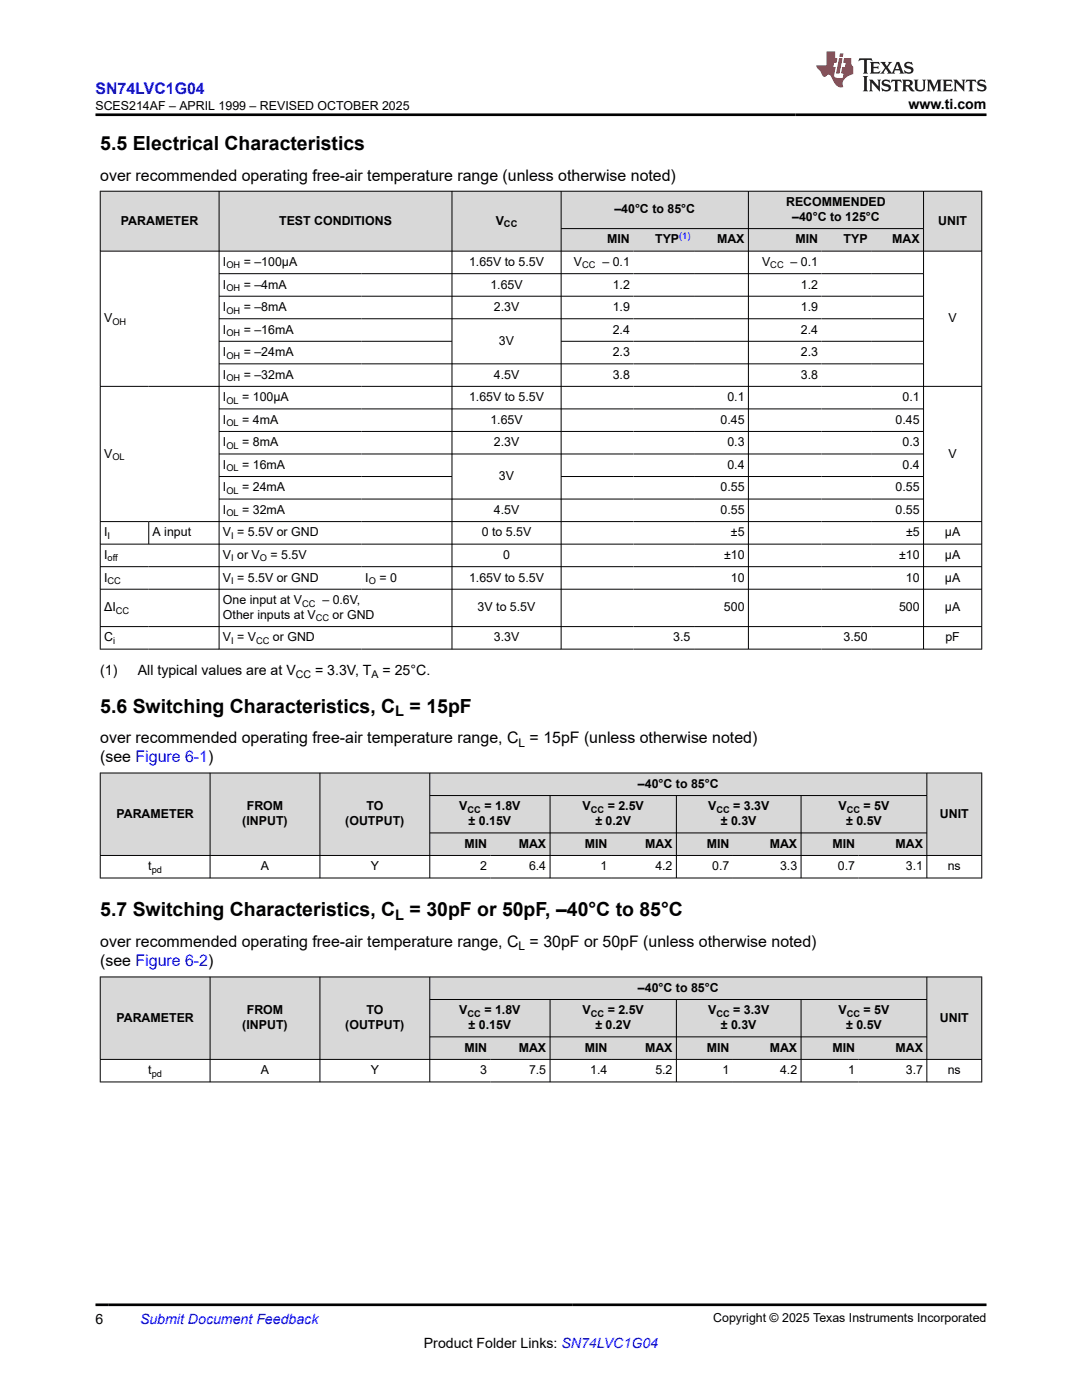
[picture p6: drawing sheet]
<svg xmlns="http://www.w3.org/2000/svg" width="216mm" height="279mm" viewBox="0 0 216 279" stroke-linecap="round" stroke-linejoin="round" font-family="sans-serif">
<defs><g id="words">
<g font-size="3.9">
<text x="20" y="29.9">5.5 Electrical Characteristics</text>
<text x="20" y="142.2">5.6 Switching Characteristics, C</text>
<text x="81.7" y="142.2">= 15pF</text>
<text x="20" y="182.9">5.7 Switching Characteristics, C</text>
<text x="81.7" y="182.9">= 30pF or 50pF, –40°C to 85°C</text>
</g>
<text font-size="3.2" fill="#00f" x="19.1" y="18.7">SN74LVC1G04</text>
<g font-size="3.2">
<text x="20" y="36.1">over recommended operating free-air temperature range (unless otherwise noted)</text>
<text x="20" y="148.3">over recommended operating free-air temperature range, C = 15pF (unless otherwise noted)</text>
<text x="20" y="152.2">(see Figure 6-1)</text>
<text x="20" y="189.1">over recommended operating free-air temperature range, C = 30pF or 50pF (unless otherwise noted)</text>
<text x="20" y="192.9">(see Figure 6-2)</text>
</g>
<g font-size="2.9">
<text x="78.9" y="143">L</text>
<text x="78.9" y="183.7">L</text>
</g>
<g font-size="2.8">
<text x="181.3" y="21.8">www.ti.com</text>
<text x="20" y="134.7">(1)</text>
<text x="27.5" y="134.7">All typical values are at V</text>
<text x="62.9" y="134.7">= 3.3V, T</text>
<text x="76.3" y="134.7">= 25°C.</text>
<text x="19.1" y="264.2">6</text>
<text x="84.6" y="269">Product Folder Links: SN74LVC1G04</text>
</g>
<text font-size="2.8" fill="#00f" x="27.9" y="264.2">Submit Document Feedback</text>
<g font-size="2.5">
<text x="19" y="21.9">SCES214AF – APRIL 1999 – REVISED OCTOBER 2025</text>
<text x="156.9" y="41.1">RECOMMENDED</text>
<text x="24.1" y="44.9">PARAMETER</text>
<text x="55.7" y="44.9">TEST CONDITIONS</text>
<text x="98.9" y="44.9">V</text>
<text x="122.6" y="42.6">–40°C to 85°C</text>
<text x="158.1" y="44.1">–40°C to 125°C</text>
<text x="187.2" y="44.9">UNIT</text>
<text x="44.5" y="53.1">I</text>
<text x="48.6" y="53.1">= –100μA</text>
<text x="93.6" y="53.1">1.65V to 5.5V</text>
<text x="114.5" y="53.1">V</text>
<text x="120.2" y="53.1">– 0.1</text>
<text x="121.2" y="48.6">MIN</text>
<text x="130.7" y="48.6">TYP</text>
<text x="143.1" y="48.6">MAX</text>
<text x="152.1" y="53.1">V</text>
<text x="157.8" y="53.1">– 0.1</text>
<text x="158.7" y="48.6">MIN</text>
<text x="168.3" y="48.6">TYP</text>
<text x="178" y="48.6">MAX</text>
<text x="44.5" y="57.6">I</text>
<text x="48.6" y="57.6">= –4mA</text>
<text x="97.9" y="57.6">1.65V</text>
<text x="122.3" y="57.6">1.2</text>
<text x="159.8" y="57.6">1.2</text>
<text x="20.8" y="64.3">V</text>
<text x="44.5" y="62.1">I</text>
<text x="48.6" y="62.1">= –8mA</text>
<text x="98.5" y="62.1">2.3V</text>
<text x="122.3" y="62.1">1.9</text>
<text x="159.8" y="62.1">1.9</text>
<text x="189.3" y="64.3">V</text>
<text x="44.5" y="66.6">I</text>
<text x="44.5" y="71.1">I</text>
<text x="48.6" y="66.6">= –16mA</text>
<text x="48.6" y="71.1">= –24mA</text>
<text x="99.6" y="68.8">3V</text>
<text x="122.3" y="66.6">2.4</text>
<text x="122.3" y="71.1">2.3</text>
<text x="159.8" y="66.6">2.4</text>
<text x="159.8" y="71.1">2.3</text>
<text x="44.5" y="75.6">I</text>
<text x="48.6" y="75.6">= –32mA</text>
<text x="98.5" y="75.6">4.5V</text>
<text x="122.3" y="75.6">3.8</text>
<text x="159.8" y="75.6">3.8</text>
<text x="44.5" y="80.1">I</text>
<text x="48.3" y="80.1">= 100μA</text>
<text x="93.6" y="80.1">1.65V to 5.5V</text>
<text x="145.1" y="80.1">0.1</text>
<text x="180.1" y="80.1">0.1</text>
<text x="44.5" y="84.6">I</text>
<text x="44.5" y="89.1">I</text>
<text x="48.3" y="84.6">= 4mA</text>
<text x="48.3" y="89.1">= 8mA</text>
<text x="97.9" y="84.6">1.65V</text>
<text x="98.5" y="89.1">2.3V</text>
<text x="143.8" y="84.6">0.45</text>
<text x="145.1" y="89.1">0.3</text>
<text x="178.7" y="84.6">0.45</text>
<text x="180.1" y="89.1">0.3</text>
<text x="20.8" y="91.3">V</text>
<text x="44.5" y="93.6">I</text>
<text x="48.3" y="93.6">= 16mA</text>
<text x="99.6" y="95.8">3V</text>
<text x="145.1" y="93.6">0.4</text>
<text x="180.1" y="93.6">0.4</text>
<text x="189.3" y="91.3">V</text>
<text x="44.5" y="98.1">I</text>
<text x="48.3" y="98.1">= 24mA</text>
<text x="143.8" y="98.1">0.55</text>
<text x="178.7" y="98.1">0.55</text>
<text x="20.8" y="107.1">I</text>
<text x="30.4" y="107.1">A input</text>
<text x="44.5" y="102.6">I</text>
<text x="44.5" y="107.1">V = 5.5V or GND</text>
<text x="48.3" y="102.6">= 32mA</text>
<text x="96.1" y="107.1">0 to 5.5V</text>
<text x="98.5" y="102.6">4.5V</text>
<text x="143.8" y="102.6">0.55</text>
<text x="145.8" y="107.1">±5</text>
<text x="178.7" y="102.6">0.55</text>
<text x="180.8" y="107.1">±5</text>
<text x="188.6" y="107.1">μA</text>
<text x="20.8" y="111.6">I</text>
<text x="44.5" y="111.6">V or V</text>
<text x="54" y="111.6">= 5.5V</text>
<text x="100.4" y="111.6">0</text>
<text x="144.5" y="111.6">±10</text>
<text x="179.4" y="111.6">±10</text>
<text x="188.6" y="111.6">μA</text>
<text x="20.8" y="116.1">I</text>
<text x="44.5" y="116.1">V = 5.5V or GND</text>
<text x="72.9" y="116.1">I</text>
<text x="75.7" y="116.1">= 0</text>
<text x="93.6" y="116.1">1.65V to 5.5V</text>
<text x="145.8" y="116.1">10</text>
<text x="180.8" y="116.1">10</text>
<text x="188.6" y="116.1">μA</text>
<text x="20.8" y="122">ΔI</text>
<text x="44.5" y="120.6">One input at V</text>
<text x="44.5" y="123.5">Other inputs at V</text>
<text x="64.3" y="120.6">– 0.6V,</text>
<text x="66.4" y="123.5">or GND</text>
<text x="95.3" y="122">3V to 5.5V</text>
<text x="144.4" y="122">500</text>
<text x="179.4" y="122">500</text>
<text x="188.6" y="122">μA</text>
<text x="20.8" y="128">C</text>
<text x="44.5" y="128">V = V</text>
<text x="54.5" y="128">or GND</text>
<text x="98.5" y="128">3.3V</text>
<text x="134.4" y="128">3.5</text>
<text x="168.3" y="128">3.50</text>
<text x="188.7" y="128">pF</text>
<text x="49.2" y="161.7">FROM</text>
<text x="73.1" y="161.7">TO</text>
<text x="91.6" y="161.7">V</text>
<text x="96.7" y="161.7">= 1.8V</text>
<text x="116.3" y="161.7">V</text>
<text x="121.3" y="161.7">= 2.5V</text>
<text x="127.3" y="157.2">–40°C to 85°C</text>
<text x="141.3" y="161.7">V</text>
<text x="146.3" y="161.7">= 3.3V</text>
<text x="167.3" y="161.7">V</text>
<text x="172.3" y="161.7">= 5V</text>
<text x="23.2" y="163.2">PARAMETER</text>
<text x="48.4" y="164.7">(INPUT)</text>
<text x="68.9" y="164.7">(OUTPUT)</text>
<text x="93.5" y="164.7">± 0.15V</text>
<text x="118.8" y="164.7">± 0.2V</text>
<text x="143.8" y="164.7">± 0.3V</text>
<text x="168.8" y="164.7">± 0.5V</text>
<text x="187.5" y="163.2">UNIT</text>
<text x="29.6" y="173.7">t</text>
<text x="52.1" y="173.7">A</text>
<text x="74" y="173.7">Y</text>
<text x="92.7" y="169.2">MIN</text>
<text x="95.8" y="173.7">2</text>
<text x="103.5" y="169.2">MAX</text>
<text x="105.6" y="173.7">6.4</text>
<text x="116.7" y="169.2">MIN</text>
<text x="119.8" y="173.7">1</text>
<text x="128.7" y="169.2">MAX</text>
<text x="130.8" y="173.7">4.2</text>
<text x="141" y="169.2">MIN</text>
<text x="142.1" y="173.7">0.7</text>
<text x="153.6" y="169.2">MAX</text>
<text x="155.6" y="173.7">3.3</text>
<text x="166.1" y="169.2">MIN</text>
<text x="167.2" y="173.7">0.7</text>
<text x="178.7" y="169.2">MAX</text>
<text x="180.7" y="173.7">3.1</text>
<text x="189.1" y="173.7">ns</text>
<text x="127.3" y="197.9">–40°C to 85°C</text>
<text x="23.2" y="203.9">PARAMETER</text>
<text x="49.2" y="202.4">FROM</text>
<text x="73.1" y="202.4">TO</text>
<text x="91.6" y="202.4">V</text>
<text x="96.7" y="202.4">= 1.8V</text>
<text x="116.3" y="202.4">V</text>
<text x="121.3" y="202.4">= 2.5V</text>
<text x="141.3" y="202.4">V</text>
<text x="146.3" y="202.4">= 3.3V</text>
<text x="167.3" y="202.4">V</text>
<text x="172.3" y="202.4">= 5V</text>
<text x="187.5" y="203.9">UNIT</text>
<text x="48.4" y="205.4">(INPUT)</text>
<text x="68.9" y="205.4">(OUTPUT)</text>
<text x="92.7" y="209.9">MIN</text>
<text x="93.5" y="205.4">± 0.15V</text>
<text x="103.5" y="209.9">MAX</text>
<text x="116.7" y="209.9">MIN</text>
<text x="118.8" y="205.4">± 0.2V</text>
<text x="128.7" y="209.9">MAX</text>
<text x="141" y="209.9">MIN</text>
<text x="143.8" y="205.4">± 0.3V</text>
<text x="153.6" y="209.9">MAX</text>
<text x="166.1" y="209.9">MIN</text>
<text x="168.8" y="205.4">± 0.5V</text>
<text x="178.7" y="209.9">MAX</text>
<text x="29.6" y="214.4">t</text>
<text x="52.1" y="214.4">A</text>
<text x="74" y="214.4">Y</text>
<text x="95.8" y="214.4">3</text>
<text x="105.6" y="214.4">7.5</text>
<text x="117.8" y="214.4">1.4</text>
<text x="130.8" y="214.4">5.2</text>
<text x="144.2" y="214.4">1</text>
<text x="155.6" y="214.4">4.2</text>
<text x="169.3" y="214.4">1</text>
<text x="180.7" y="214.4">3.7</text>
<text x="189.1" y="214.4">ns</text>
<text x="142.3" y="263.9">Copyright © 2025 Texas Instruments Incorporated</text>
</g>
<g font-size="2.4">
<text x="103.5" y="149">L</text>
<text x="103.5" y="189.7">L</text>
</g>
<g font-size="2.1">
<text x="59" y="135.3">CC</text>
<text x="74.1" y="135.3">A</text>
</g>
<g font-size="1.9">
<text x="100.6" y="45.3">CC</text>
<text x="45.2" y="53.6">OH</text>
<text x="116.1" y="53.6">CC</text>
<text x="153.7" y="53.6">CC</text>
<text x="45.2" y="58.1">OH</text>
<text x="22.4" y="64.8">OH</text>
<text x="45.2" y="62.6">OH</text>
<text x="45.2" y="67.1">OH</text>
<text x="45.2" y="71.6">OH</text>
<text x="45.2" y="76.1">OH</text>
<text x="45.2" y="80.6">OL</text>
<text x="45.2" y="85.1">OL</text>
<text x="45.2" y="89.6">OL</text>
<text x="22.4" y="91.8">OL</text>
<text x="45.2" y="94.1">OL</text>
<text x="45.2" y="98.6">OL</text>
<text x="21.5" y="107.6">I</text>
<text x="45.2" y="103.1">OL</text>
<text x="46.1" y="107.6">I</text>
<text x="21.5" y="112">off</text>
<text x="46.1" y="112">I</text>
<text x="51.9" y="112">O</text>
<text x="21.5" y="116.5">CC</text>
<text x="46.1" y="116.5">I</text>
<text x="73.6" y="116.5">O</text>
<text x="23.1" y="122.5">CC</text>
<text x="60.3" y="121">CC</text>
<text x="63" y="124">CC</text>
<text x="22.6" y="128.5">i</text>
<text x="46.1" y="128.5">I</text>
<text x="51.1" y="128.5">CC</text>
<text x="93.3" y="162.2">CC</text>
<text x="117.9" y="162.2">CC</text>
<text x="142.9" y="162.2">CC</text>
<text x="169" y="162.2">CC</text>
<text x="30.3" y="174.2">pd</text>
<text x="93.3" y="202.9">CC</text>
<text x="117.9" y="202.9">CC</text>
<text x="142.9" y="202.9">CC</text>
<text x="169" y="202.9">CC</text>
<text x="30.3" y="214.9">pd</text>
</g>
<text font-size="1.9" fill="#00f" x="135.5" y="47.8">(1)</text>
</g></defs>
<g fill="#d8d8d8">
<path d="M20 38.2h175.9v7.4h-175.9z" fill-rule="evenodd"/>
<path d="M20.1 38.2h23.6v11.9h-23.6z" fill-rule="evenodd"/>
<path d="M43.8 38.2h46.3v11.9h-46.3z" fill-rule="evenodd"/>
<path d="M90.2 38.2h21.7v11.9h-21.7z" fill-rule="evenodd"/>
<path d="M112 38.2h37.3v7.4h-37.3z" fill-rule="evenodd"/>
<path d="M149.4 38.2h34.8v7.4h-34.8z" fill-rule="evenodd"/>
<path d="M184.3 38.2h11.5v11.9h-11.5z" fill-rule="evenodd"/>
<path d="M112 45.7h14.4v4.4h-14.4z" fill-rule="evenodd"/>
<path d="M126.4 45.7h12.1v4.4h-12.1z" fill-rule="evenodd"/>
<path d="M138.5 45.7h10.8v4.4h-10.8z" fill-rule="evenodd"/>
<path d="M149.4 45.7h14.6v4.4h-14.6z" fill-rule="evenodd"/>
<path d="M164 45.7h9.8v4.4h-9.8z" fill-rule="evenodd"/>
<path d="M173.8 45.7h10.4v4.4h-10.4z" fill-rule="evenodd"/>
</g>
<g fill="none" stroke="#000" stroke-width=".2">
<path d="M19.9 38.2h176.1M20 38.1v91.5M43.7 38.1v91.5M90.2 38.1v91.5M112 38.1v91.5M149.3 38.1v91.5M184.3 38.1v91.5M195.9 38.1v91.5M19.9 50.1h176.1M43.7 54.6h140.6M43.7 59.1h140.6M112 45.6h72.3"/>
<path d="M19.9 77.1h176.1M43.7 63.6h140.6M43.7 68.1h46.5M43.7 72.6h140.6M112 68.1h72.3M43.7 81.6h140.6M43.7 86.1h140.6M43.7 90.6h140.6M43.7 95.1h46.5M43.7 99.6h140.6M112 95.1h72.3M19.9 104.1h176.1"/>
<path d="M19.9 108.6h176.1M19.9 113.1h176.1M19.9 117.6h176.1M29.7 104.1v4.6M19.9 125.1h176.1M19.9 129.5h176.1"/>
</g>
<g fill="#d8d8d8">
<path d="M20 154.3h175.9v4.5h-175.9z" fill-rule="evenodd"/>
<path d="M20.1 154.3h21.8v16.4h-21.8z" fill-rule="evenodd"/>
<path d="M42 154.3h21.8v16.4h-21.8z" fill-rule="evenodd"/>
<path d="M63.9 154.3h21.8v16.4h-21.8z" fill-rule="evenodd"/>
<path d="M85.8 154.3h99.1v4.4h-99.1z" fill-rule="evenodd"/>
<path d="M185 154.3h10.8v16.4h-10.8z" fill-rule="evenodd"/>
<path d="M85.8 158.8h23.9v7.4h-23.9z" fill-rule="evenodd"/>
<path d="M109.8 158.8h25.1v7.4h-25.1z" fill-rule="evenodd"/>
<path d="M135 158.8h24.8v7.4h-24.8z" fill-rule="evenodd"/>
<path d="M159.9 158.8h25v7.4h-25z" fill-rule="evenodd"/>
<path d="M85.8 166.3h12.1v4.4h-12.1z" fill-rule="evenodd"/>
<path d="M97.9 166.3h11.8v4.4h-11.8z" fill-rule="evenodd"/>
<path d="M109.8 166.3h12.1v4.4h-12.1z" fill-rule="evenodd"/>
<path d="M121.9 166.3h13v4.4h-13z" fill-rule="evenodd"/>
<path d="M135 166.3h11.3v4.4h-11.3z" fill-rule="evenodd"/>
<path d="M146.3 166.3h13.5v4.4h-13.5z" fill-rule="evenodd"/>
<path d="M159.9 166.3h11.5v4.4h-11.5z" fill-rule="evenodd"/>
<path d="M171.4 166.3h13.5v4.4h-13.5z" fill-rule="evenodd"/>
</g>
<g fill="none" stroke="#000" stroke-width=".2">
<path d="M19.9 154.3h176.1M20 154.2v21.1M41.9 154.2v21.1M63.8 154.2v21.1M85.8 154.2v21.1M85.8 158.8h99.2M109.8 158.8v16.5M135 158.8v16.5M159.8 158.8v16.5M184.9 154.2v21.1M195.9 154.2v21.1M19.9 170.7h176.1"/>
<path d="M19.9 175.2h176.1M85.8 166.2h99.2"/>
</g>
<g fill="#d8d8d8">
<path d="M20 195h175.9v4.5h-175.9z" fill-rule="evenodd"/>
<path d="M20.1 195h21.8v16.4h-21.8z" fill-rule="evenodd"/>
<path d="M42 195h21.8v16.4h-21.8z" fill-rule="evenodd"/>
<path d="M63.9 195h21.8v16.4h-21.8z" fill-rule="evenodd"/>
<path d="M85.8 195h99.1v4.4h-99.1z" fill-rule="evenodd"/>
<path d="M185 195h10.8v16.4h-10.8z" fill-rule="evenodd"/>
<path d="M85.8 199.5h23.9v7.4h-23.9z" fill-rule="evenodd"/>
<path d="M109.8 199.5h25.1v7.4h-25.1z" fill-rule="evenodd"/>
<path d="M135 199.5h24.8v7.4h-24.8z" fill-rule="evenodd"/>
<path d="M159.9 199.5h25v7.4h-25z" fill-rule="evenodd"/>
<path d="M85.8 207h12.1v4.4h-12.1z" fill-rule="evenodd"/>
<path d="M97.9 207h11.8v4.4h-11.8z" fill-rule="evenodd"/>
<path d="M109.8 207h12.1v4.4h-12.1z" fill-rule="evenodd"/>
<path d="M121.9 207h13v4.4h-13z" fill-rule="evenodd"/>
<path d="M135 207h11.3v4.4h-11.3z" fill-rule="evenodd"/>
<path d="M146.3 207h13.5v4.4h-13.5z" fill-rule="evenodd"/>
<path d="M159.9 207h11.5v4.4h-11.5z" fill-rule="evenodd"/>
<path d="M171.4 207h13.5v4.4h-13.5z" fill-rule="evenodd"/>
</g>
<g fill="none" stroke="#000" stroke-width=".2">
<path d="M19.9 195h176.1M20 194.9v21.1M41.9 194.9v21.1M63.8 194.9v21.1M85.8 194.9v21.1M85.8 199.5h99.2M109.8 199.5v16.5M135 199.5v16.5M159.8 199.5v16.5M184.9 194.9v21.1M195.9 194.9v21.1M19.9 211.4h176.1"/>
<path d="M19.9 215.9h176.1M85.8 206.9h99.2"/>
</g>
<path d="M171.5 11.6l-.2 .6 .5-.2h.6v.1v2.2l-.2 .4h1l-.2-.4v-2.2v-.1h.5l.6 .2-.2-.6zM173.6 12.4l.2 .3v1.6l-.2 .4h1.9l.1-.6a1.08 1.08 0 0 1-1.3 .2v-.7h.6l.4 .2v-.7l-.4 .2h-.6v-.5l.2-.2a1 1 0 0 1 1 .3l-.1-.5zM175.7 12.4l.9 1.1-1 1.2h.9l-.2-.2 .5-.8 .4 .8-.2 .2h1.6l-.2-.2 .2-.5h.9l.1 .5-.1 .2h.9l-.2-.4-.8-1.9h-.5l-.9 2.1-.9-1.1 .9-1h-.8l.2 .2-.4 .6-.4-.6 .2-.2zM179 12.8l.4 1h-.7zM180.7 12.5a.65 .65 0 0 0-.2 .7 .65 .65 0 0 0 .6 .5l.6 .1 .1 .3a.79 .79 0 0 1-.7 .4 .79 .79 0 0 1-.7-.5l.1 .7 .2-.1a.93 .93 0 0 0 1.1 0 .93 .93 0 0 0 .4-.9 1.46 1.46 0 0 0-1.2-.6l-.1-.3a1.09 1.09 0 0 1 1.2 .2l-.2-.6-.1 .1-.5-.2zM172.2 15.2l.2 .4v2.2l-.2 .4h1l-.2-.4v-2.2l.2-.4zM173.4 15.9l.2 .4v1.5l-.2 .4h.8l-.3-.4 .1-1.3 1.6 1.8v-2l.2-.4h-.7l.1 .2 .1 1.1-1.2-1.3zM176.2 16a.65 .65 0 0 0-.2 .8 .65 .65 0 0 0 .6 .4l.6 .2 .1 .2a.79 .79 0 0 1-.7 .4 .79 .79 0 0 1-.7-.5l.1 .7 .2-.1a.93 .93 0 0 0 1.1 .1 .93 .93 0 0 0 .4-1 1.46 1.46 0 0 0-1.2-.5l-.1-.4a1.09 1.09 0 0 1 1.2 .2l-.1-.6-.2 .1-.5-.1zM177.9 15.9l-.1 .6a.63 .63 0 0 1 .8-.3v1.6l-.3 .4h1l-.2-.4v-1.6a.66 .66 0 0 1 .8 .3l-.1-.6zM180 15.9l.2 .4v1.5l-.2 .4h1l-.2-.2-.1-.7h.5l.1 .2a.79 .79 0 0 0 1.2 .6l-1-.9a.61 .61 0 0 0 .6-.6 .61 .61 0 0 0-.5-.7zM180.8 16.2h.1a.47 .47 0 0 1 .5 .1 .47 .47 0 0 1 .1 .5l-.1 .1-.7 .1zM182.3 15.9l.2 .2a2.27 2.27 0 0 0 .4 2 1.04 1.04 0 0 0 1.7-.7v-1.3l.2-.2h-.8l.2 .4v1.1a.6 .6 0 0 1-.6 .6 .6 .6 0 0 1-.6-.6v-1.1l.3-.4zM184.9 15.9l.2 .4v1.5l-.2 .4h.8l-.3-.4v-1.4l.9 1.9 .9-1.9v1.4l-.3 .4h1l-.2-.4v-1.5l.2-.4h-.8l-.7 1.5-.6-1.5zM188.1 15.9l.2 .4v1.5l-.2 .4h1.9l.1-.6a1.09 1.09 0 0 1-1.3 .2v-.7h.6l.4 .2v-.6l-.4 .2h-.6v-.6l.2-.1a1.01 1.01 0 0 1 1 .3l-.1-.6zM190.2 15.9l.3 .4v1.5l-.3 .4h.8l-.2-.4v-1.3l1.6 1.8v-2l.2-.4h-.7l.2 .2v1.1l-1.2-1.3zM192.8 15.9l-.1 .6a.63 .63 0 0 1 .8-.3v1.6l-.3 .4h1l-.2-.4v-1.6a.66 .66 0 0 1 .8 .3l-.1-.6zM195.2 16a.65 .65 0 0 0-.2 .8 .65 .65 0 0 0 .6 .4l.6 .2 .2 .2a.79 .79 0 0 1-.7 .4 .79 .79 0 0 1-.7-.5l.1 .7 .2-.1a.93 .93 0 0 0 1 .1 .93 .93 0 0 0 .5-1 1.46 1.46 0 0 0-1.3-.5v-.4a1.09 1.09 0 0 1 1.2 .2l-.2-.6-.2 .1-.5-.1z" fill="#231f20"/>
<path d="M164.9 10.3v2.7h-2l.1 .4 .8 1a.95 .95 0 0 0 1 .9 .59 .59 0 0 1 .5-.4 .59 .59 0 0 1 .5 .3l.4 .8a1.59 1.59 0 0 0 2.1 1.4 1.61 1.61 0 0 1 1-2.3l1-.3-.1-1.5a1.59 1.59 0 0 1-.3-1.7h-1.5l-.2 .9h.6l-.2 .9h-.5l-.2 .9v.3l.4 .1-.1 .9h-.7a.73 .73 0 0 1-1-.7l.3-1.5h-.5l.1-.9h.5l.2-.9h-.5v-1.3zM167.4 11.6l-.6 3.1h.7l.6-3.1zM167.6 10.7l-.1 .6h.7l.1-.6z" fill="#ed1c24"/>
<path d="M19.1 22.9h177.8M19.1 260.4h177.8" fill="none" stroke="#000" stroke-width=".53"/>
<use href="#words"/>
</svg>
